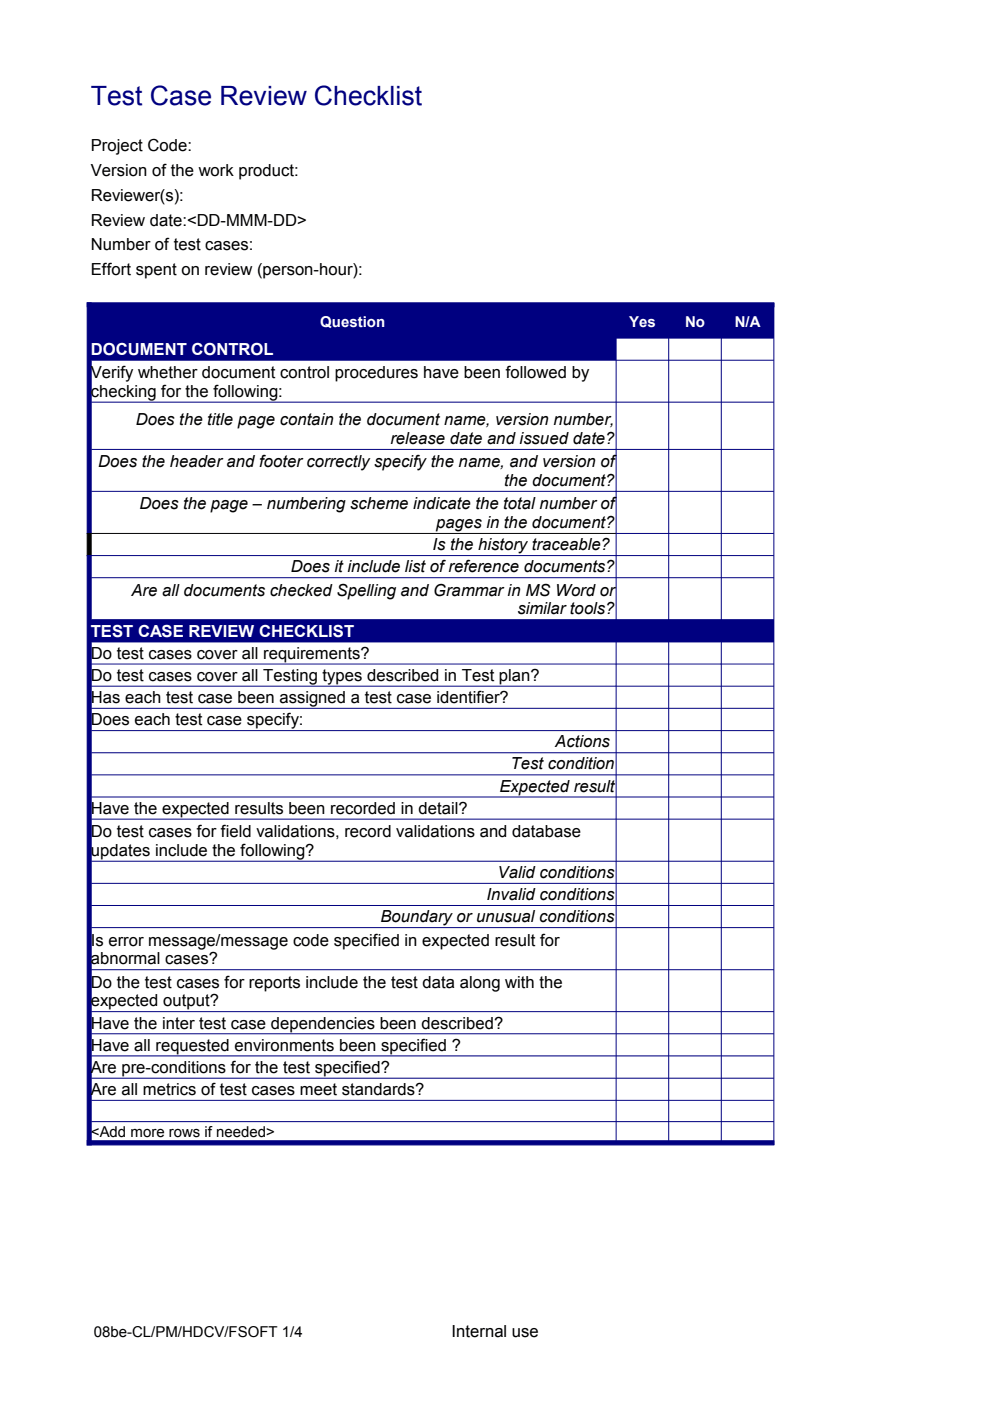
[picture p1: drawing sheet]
<svg xmlns="http://www.w3.org/2000/svg" width="210mm" height="297mm" viewBox="0 0 210 297" stroke-linecap="round" stroke-linejoin="round" font-family="sans-serif">
<defs><g id="words">
<text font-size="5.6" fill="#000080" x="19.3" y="22.4">Test Case Review Checklist</text>
<g font-size="3.5">
<text x="19.3" y="32">Project Code:</text>
<text x="19.3" y="37.3">Version of the work product:</text>
<text x="19.3" y="42.6">Reviewer(s):</text>
<text x="19.3" y="47.8">Review date:&lt;DD-MMM-DD&gt;</text>
<text x="19.3" y="53.1">Number of test cases:</text>
<text x="19.3" y="58.4">Effort spent on review (person-hour):</text>
<text x="19.3" y="80.2">Verify whether document control procedures have been followed by</text>
<text x="19.3" y="84.2">checking for the following:</text>
<text x="28.8" y="90.1">Does the title page contain the document name, version number,</text>
<text x="82.8" y="94.2">release date and issued date?</text>
<text x="20.8" y="99.1">Does the header and footer correctly specify the name, and version of</text>
<text x="29.6" y="107.9">Does the page – numbering scheme indicate the total number of</text>
<text x="106.9" y="103">the document?</text>
<text x="92.5" y="111.9">pages in the document?</text>
<text x="91.7" y="116.6">Is the history traceable?</text>
<text x="61.7" y="121.4">Does it include list of reference documents?</text>
<text x="27.9" y="126.3">Are all documents checked Spelling and Grammar in MS Word or</text>
<text x="109.7" y="130.2">similar tools?</text>
<text x="19.3" y="139.7">Do test cases cover all requirements?</text>
<text x="19.3" y="144.4">Do test cases cover all Testing types described in Test plan?</text>
<text x="19.3" y="149.1">Has each test case been assigned a test case identifier?</text>
<text x="19.3" y="153.8">Does each test case specify:</text>
<text x="117.7" y="158.4">Actions</text>
<text x="105.9" y="167.9">Expected result</text>
<text x="108.3" y="163.1">Test condition</text>
<text x="19.3" y="172.6">Have the expected results been recorded in detail?</text>
<text x="19.3" y="177.5">Do test cases for field validations, record validations and database</text>
<text x="19.3" y="181.5">updates include the following?</text>
<text x="103.2" y="190.9">Invalid conditions</text>
<text x="105.5" y="186.1">Valid conditions</text>
<text x="80.6" y="195.5">Boundary or unusual conditions</text>
<text x="19.3" y="200.5">Is error message/message code specified in expected result for</text>
<text x="19.3" y="204.5">abnormal cases?</text>
<text x="19.3" y="209.4">Do the test cases for reports include the test data along with the</text>
<text x="19.3" y="213.4">expected output?</text>
<text x="19.3" y="218.1">Have the inter test case dependencies been described?</text>
<text x="19.3" y="222.8">Have all requested environments been specified ?</text>
<text x="19.3" y="227.5">Are pre-conditions for the test specified?</text>
<text x="19.3" y="232.2">Are all metrics of test cases meet standards?</text>
<text x="95.7" y="283.5">Internal use</text>
</g>
<g font-size="3.5" fill="#fff">
<text x="19.3" y="75.2">DOCUMENT CONTROL</text>
<text x="19.3" y="135">TEST CASE REVIEW CHECKLIST</text>
</g>
<g font-size="3.2" fill="#fff">
<text x="67.9" y="69.3">Question</text>
<text x="133.4" y="69.3">Yes</text>
<text x="145.2" y="69.3">No</text>
<text x="155.8" y="69.3">N/A</text>
</g>
<g font-size="3.2">
<text x="19.3" y="241.1">&lt;Add more rows if needed&gt;</text>
<text x="19.9" y="283.4">08be-CL/PM/HDCV/FSOFT 1/4</text>
</g>
</g></defs>
<g fill="#000080">
<path d="M18.9 64.6h145.1v7h-145.1z" fill-rule="evenodd"/>
<path d="M18.9 71.7h111.7v4.7h-111.7z" fill-rule="evenodd"/>
<path d="M18.9 131.4h145.1v4.7h-145.1z" fill-rule="evenodd"/>
</g>
<g fill="#000080" stroke="#000080" stroke-width=".21">
<path d="M18.5 64.2h145.6v.9h-145.6z" fill-rule="evenodd"/>
<path d="M18.5 241.9h145.6v.8h-145.6z" fill-rule="evenodd"/>
<path d="M18.5 64.2h.8v48.9h-.8z" fill-rule="evenodd"/>
<path d="M18.5 117.8h.8v124.9h-.8z" fill-rule="evenodd"/>
</g>
<g fill="none" stroke="#000080" stroke-width=".21">
<path d="M19.4 71.7h144.7M19.4 76.4h144.7M130.6 65.1v176.8M141.8 65.1v176.8M152.9 65.1v176.8M164.1 64.2v178.5M19.4 85.3h144.7M19.4 95.3h144.7M19.4 104.2h144.7M19.4 117.8h144.7M130.6 113.1h33.5M19.4 122.5h144.7"/>
<path d="M19.4 131.4h144.7M19.4 136.1h144.7M19.4 140.8h144.7M19.4 145.5h144.7M19.4 150.2h144.7M19.4 154.9h144.7M19.4 159.6h144.7M19.4 164.3h144.7M19.4 169h144.7M19.4 173.7h144.7M19.4 182.6h144.7M19.4 187.3h144.7"/>
<path d="M19.4 192h144.7M19.4 196.7h144.7M19.4 205.6h144.7M19.4 214.5h144.7M19.4 219.2h144.7M19.4 223.9h144.7M19.4 228.6h144.7M19.4 233.3h144.7M19.4 237.8h144.7"/>
</g>
<path d="M19.4 113.1h111.2" fill="none" stroke="#000" stroke-width=".21"/>
<path d="M18.5 113.1h.8v4.7h-.8z" fill-rule="evenodd" fill="#000" stroke="#000" stroke-width=".21"/>
<use href="#words"/>
</svg>
